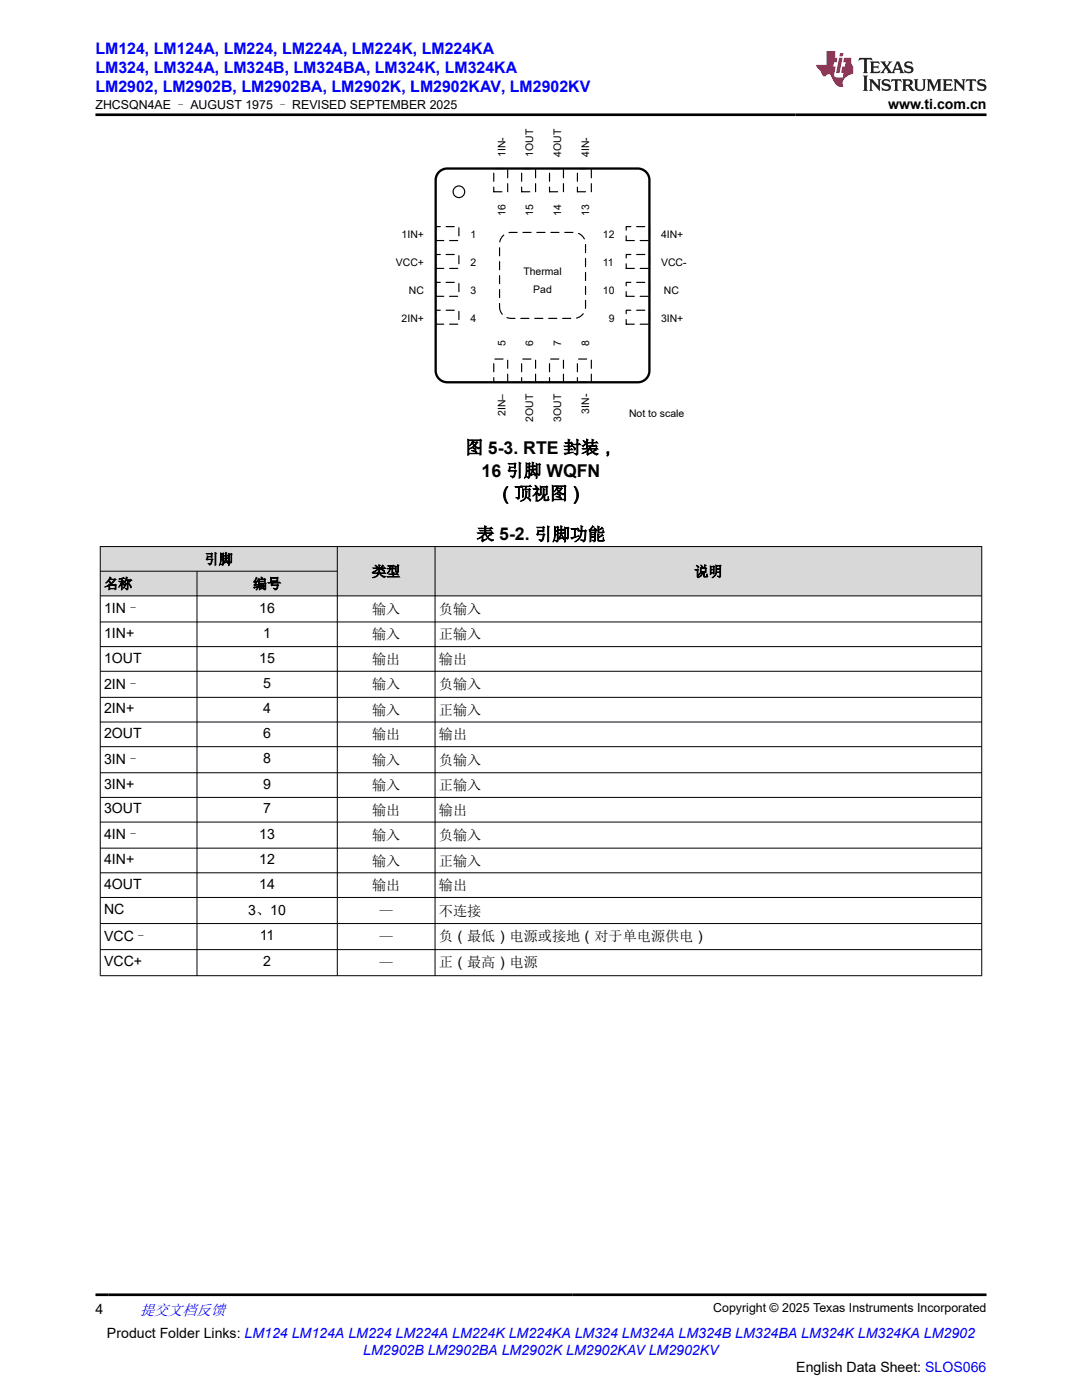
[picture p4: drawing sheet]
<svg xmlns="http://www.w3.org/2000/svg" width="216mm" height="279mm" viewBox="0 0 216 279" stroke-linecap="round" stroke-linejoin="round" font-family="sans-serif">
<defs><g id="words">
<g font-size="3.5">
<text x="92.9" y="90.5">图 5-3. RTE 封装，</text>
<text x="96.1" y="95.1">16 引脚 WQFN</text>
<text x="99.1" y="99.7">（顶视图）</text>
<text x="95.1" y="107.8">表 5-2. 引脚功能</text>
</g>
<g font-size="3.2" fill="#00f">
<text x="19.1" y="10.7">LM124, LM124A, LM224, LM224A, LM224K, LM224KA</text>
<text x="19.1" y="14.5">LM324, LM324A, LM324B, LM324BA, LM324K, LM324KA</text>
<text x="19.1" y="18.3">LM2902, LM2902B, LM2902BA, LM2902K, LM2902KAV, LM2902KV</text>
</g>
<text font-size="3" fill="#00f" x="27.9" y="262.4">提交文档反馈</text>
<g font-size="2.8">
<text x="177.2" y="21.7">www.ti.com.cn</text>
<text x="40.8" y="112.6">引脚</text>
<text x="20.8" y="117.5">名称</text>
<text x="50.5" y="117.5">编号</text>
<text x="74.2" y="115">类型</text>
<text x="138.5" y="115">说明</text>
<text x="20.8" y="122.4">1IN–</text>
<text x="51.7" y="122.3">16</text>
<text x="74.2" y="122.5">输入</text>
<text x="87.6" y="122.5">负输入</text>
<text x="20.8" y="127.3">1IN+</text>
<text x="52.5" y="127.3">1</text>
<text x="74.2" y="127.6">输入</text>
<text x="87.6" y="127.6">正输入</text>
<text x="20.8" y="132.2">1OUT</text>
<text x="20.8" y="137.4">2IN–</text>
<text x="51.7" y="132.2">15</text>
<text x="52.5" y="137.3">5</text>
<text x="74.2" y="132.5">输出</text>
<text x="74.2" y="137.6">输入</text>
<text x="87.6" y="132.5">输出</text>
<text x="87.6" y="137.6">负输入</text>
<text x="20.8" y="142.4">2IN+</text>
<text x="52.5" y="142.4">4</text>
<text x="74.2" y="142.6">输入</text>
<text x="87.6" y="142.6">正输入</text>
<text x="20.8" y="147.3">2OUT</text>
<text x="52.5" y="147.3">6</text>
<text x="74.2" y="147.6">输出</text>
<text x="87.6" y="147.6">输出</text>
<text x="20.8" y="152.5">3IN–</text>
<text x="52.5" y="152.3">8</text>
<text x="74.2" y="152.6">输入</text>
<text x="87.6" y="152.6">负输入</text>
<text x="20.8" y="157.4">3IN+</text>
<text x="52.5" y="157.4">9</text>
<text x="74.2" y="157.7">输入</text>
<text x="87.6" y="157.7">正输入</text>
<text x="20.8" y="162.3">3OUT</text>
<text x="20.8" y="167.5">4IN–</text>
<text x="51.7" y="167.4">13</text>
<text x="52.5" y="162.3">7</text>
<text x="74.2" y="162.6">输出</text>
<text x="74.2" y="167.7">输入</text>
<text x="87.6" y="162.6">输出</text>
<text x="87.6" y="167.7">负输入</text>
<text x="20.8" y="172.5">4IN+</text>
<text x="51.7" y="172.5">12</text>
<text x="74.2" y="172.7">输入</text>
<text x="87.6" y="172.7">正输入</text>
<text x="20.8" y="177.4">4OUT</text>
<text x="51.7" y="177.4">14</text>
<text x="74.2" y="177.7">输出</text>
<text x="87.6" y="177.7">输出</text>
<text x="20.8" y="182.4">NC</text>
<text x="49.5" y="182.6">3、10</text>
<text x="75.6" y="182.7">—</text>
<text x="87.6" y="182.7">不连接</text>
<text x="20.8" y="187.8">VCC–</text>
<text x="51.8" y="187.6">11</text>
<text x="75.6" y="187.9">—</text>
<text x="87.6" y="187.8">负（最低）电源或接地（对于单电源供电）</text>
<text x="20.8" y="192.9">VCC+</text>
<text x="52.5" y="192.9">2</text>
<text x="75.6" y="193.1">—</text>
<text x="87.6" y="193">正（最高）电源</text>
<text x="19" y="262.1">4</text>
<text x="21.4" y="266.9">Product Folder Links: LM124 LM124A LM224 LM224A LM224K LM224KA LM324 LM324A LM324B LM324BA LM324K LM324KA LM2902</text>
<text x="158.9" y="273.7">English Data Sheet: SLOS066</text>
</g>
<text font-size="2.8" fill="#00f" x="72.5" y="270.3">LM2902B LM2902BA LM2902K LM2902KAV LM2902KV</text>
<g font-size="2.5">
<text x="19" y="21.8">ZHCSQN4AE – AUGUST 1975 – REVISED SEPTEMBER 2025</text>
<text x="142.3" y="261.8">Copyright © 2025 Texas Instruments Incorporated</text>
</g>
<g font-size="2.1">
<text x="100.8" y="31.3" transform="rotate(-90 100.8 31.3)">1IN-</text>
<text x="106.4" y="31.3" transform="rotate(-90 106.4 31.3)">1OUT</text>
<text x="112" y="31.3" transform="rotate(-90 112 31.3)">4OUT</text>
<text x="117.5" y="31.3" transform="rotate(-90 117.5 31.3)">4IN-</text>
<text x="80.1" y="47.5">1IN+</text>
<text x="93.9" y="47.5">1</text>
<text x="100.8" y="43.1" transform="rotate(-90 100.8 43.1)">16</text>
<text x="106.4" y="43.1" transform="rotate(-90 106.4 43.1)">15</text>
<text x="112" y="43.1" transform="rotate(-90 112 43.1)">14</text>
<text x="117.5" y="43.1" transform="rotate(-90 117.5 43.1)">13</text>
<text x="120.3" y="47.5">12</text>
<text x="131.9" y="47.5">4IN+</text>
<text x="79" y="53.1">VCC+</text>
<text x="93.9" y="53.1">2</text>
<text x="120.3" y="53.1">11</text>
<text x="131.9" y="53.1">VCC-</text>
<text x="81.6" y="58.7">NC</text>
<text x="93.9" y="58.7">3</text>
<text x="104.4" y="55">Thermal</text>
<text x="106.4" y="58.4">Pad</text>
<text x="120.3" y="58.7">10</text>
<text x="132.5" y="58.7">NC</text>
<text x="80.1" y="64.2">2IN+</text>
<text x="93.9" y="64.2">4</text>
<text x="121.5" y="64.2">9</text>
<text x="131.9" y="64.2">3IN+</text>
<text x="100.8" y="69.1" transform="rotate(-90 100.8 69.1)">5</text>
<text x="106.4" y="69.1" transform="rotate(-90 106.4 69.1)">6</text>
<text x="112" y="69.1" transform="rotate(-90 112 69.1)">7</text>
<text x="117.5" y="69.1" transform="rotate(-90 117.5 69.1)">8</text>
<text x="100.8" y="83" transform="rotate(-90 100.8 83)">2IN–</text>
<text x="117.5" y="82.6" transform="rotate(-90 117.5 82.6)">3IN-</text>
<text x="125.5" y="83.2">Not to scale</text>
<text x="106.4" y="84.2" transform="rotate(-90 106.4 84.2)">2OUT</text>
<text x="112" y="84.2" transform="rotate(-90 112 84.2)">3OUT</text>
</g>
</g></defs>
<path d="M98.5 33.6h2.8v4.7h-2.8z" fill="none" stroke="#000" stroke-width=".23" stroke-dasharray="1.6 1.2"/>
<path d="M98.5 71.7h2.8v4.6h-2.8z" fill-rule="evenodd" fill="#fff"/>
<path d="M98.5 71.7h2.8v4.6h-2.8z" fill="none" stroke="#000" stroke-width=".23" stroke-dasharray="1.6 1.2"/>
<path d="M86.9 45.2h4.7v2.8h-4.7z" fill-rule="evenodd" fill="#fff"/>
<path d="M86.9 45.2h4.7v2.8h-4.7z" fill="none" stroke="#000" stroke-width=".23" stroke-dasharray="1.6 1.2"/>
<path d="M125 45.2h4.6v2.8h-4.6z" fill-rule="evenodd" fill="#fff"/>
<path d="M125 45.2h4.6v2.8h-4.6z" fill="none" stroke="#000" stroke-width=".23" stroke-dasharray="1.6 1.2"/>
<path d="M104.1 33.6h2.8v4.7h-2.8z" fill-rule="evenodd" fill="#fff"/>
<path d="M104.1 33.6h2.8v4.7h-2.8z" fill="none" stroke="#000" stroke-width=".23" stroke-dasharray="1.6 1.2"/>
<path d="M104.1 71.7h2.8v4.6h-2.8z" fill-rule="evenodd" fill="#fff"/>
<path d="M104.1 71.7h2.8v4.6h-2.8z" fill="none" stroke="#000" stroke-width=".23" stroke-dasharray="1.6 1.2"/>
<path d="M86.9 50.8h4.7v2.8h-4.7z" fill-rule="evenodd" fill="#fff"/>
<path d="M86.9 50.8h4.7v2.8h-4.7z" fill="none" stroke="#000" stroke-width=".23" stroke-dasharray="1.6 1.2"/>
<path d="M125 50.8h4.6v2.8h-4.6z" fill-rule="evenodd" fill="#fff"/>
<path d="M125 50.8h4.6v2.8h-4.6z" fill="none" stroke="#000" stroke-width=".23" stroke-dasharray="1.6 1.2"/>
<path d="M109.7 33.6h2.7v4.7h-2.7z" fill-rule="evenodd" fill="#fff"/>
<path d="M109.7 33.6h2.7v4.7h-2.7z" fill="none" stroke="#000" stroke-width=".23" stroke-dasharray="1.6 1.2"/>
<path d="M109.7 71.7h2.7v4.6h-2.7z" fill-rule="evenodd" fill="#fff"/>
<path d="M109.7 71.7h2.7v4.6h-2.7z" fill="none" stroke="#000" stroke-width=".23" stroke-dasharray="1.6 1.2"/>
<path d="M86.9 56.4h4.7v2.7h-4.7z" fill-rule="evenodd" fill="#fff"/>
<path d="M86.9 56.4h4.7v2.7h-4.7z" fill="none" stroke="#000" stroke-width=".23" stroke-dasharray="1.6 1.2"/>
<path d="M125 56.4h4.6v2.7h-4.6z" fill-rule="evenodd" fill="#fff"/>
<path d="M125 56.4h4.6v2.7h-4.6z" fill="none" stroke="#000" stroke-width=".23" stroke-dasharray="1.6 1.2"/>
<path d="M115.2 33.6h2.8v4.7h-2.8z" fill-rule="evenodd" fill="#fff"/>
<path d="M115.2 33.6h2.8v4.7h-2.8z" fill="none" stroke="#000" stroke-width=".23" stroke-dasharray="1.6 1.2"/>
<path d="M115.2 71.7h2.8v4.6h-2.8z" fill-rule="evenodd" fill="#fff"/>
<path d="M115.2 71.7h2.8v4.6h-2.8z" fill="none" stroke="#000" stroke-width=".23" stroke-dasharray="1.6 1.2"/>
<path d="M86.9 61.9h4.7v2.8h-4.7z" fill-rule="evenodd" fill="#fff"/>
<path d="M86.9 61.9h4.7v2.8h-4.7z" fill="none" stroke="#000" stroke-width=".23" stroke-dasharray="1.6 1.2"/>
<path d="M125 61.9h4.6v2.8h-4.6z" fill-rule="evenodd" fill="#fff"/>
<path d="M125 61.9h4.6v2.8h-4.6z" fill="none" stroke="#000" stroke-width=".23" stroke-dasharray="1.6 1.2"/>
<circle cx="91.6" cy="38.3" r="1.16" fill="none" stroke="#000" stroke-width=".23"/>
<path d="M87.4 34.5a2.31 2.31 0 0 1 1.8-.9h38.1a2.32 2.32 0 0 1 2.3 2.4v38a2.32 2.32 0 0 1-2.3 2.3h-38.1a2.32 2.32 0 0 1-2.3-2.3v-38l.1-.6z" fill="none" stroke="#000" stroke-width=".46"/>
<path d="M100.2 47.3a2.31 2.31 0 0 1 1.8-.9h12.5a2.32 2.32 0 0 1 2.3 2.3v12.5a2.32 2.32 0 0 1-2.3 2.3h-12.5a2.32 2.32 0 0 1-2.3-2.3v-12.5v-.5z" fill-rule="evenodd" fill="#fff"/>
<path d="M100.2 47.3a2.31 2.31 0 0 1 1.8-.9h12.5a2.32 2.32 0 0 1 2.3 2.3v12.5a2.32 2.32 0 0 1-2.3 2.3h-12.5a2.32 2.32 0 0 1-2.3-2.3v-12.5v-.5z" fill="none" stroke="#000" stroke-width=".23" stroke-dasharray="1.6 1.2"/>
<g fill="#d8d8d8">
<path d="M20 109.1h175.9v4.9h-175.9z" fill-rule="evenodd"/>
<path d="M20.1 109.1h47.1v4.8h-47.1z" fill-rule="evenodd"/>
<path d="M67.4 109.1h19.3v9.8h-19.3z" fill-rule="evenodd"/>
<path d="M86.9 109.1h108.9v9.8h-108.9z" fill-rule="evenodd"/>
<path d="M20.1 114.1h19.1v4.8h-19.1z" fill-rule="evenodd"/>
<path d="M39.4 114.1h27.8v4.8h-27.8z" fill-rule="evenodd"/>
</g>
<g fill="none" stroke="#000" stroke-width=".2">
<path d="M19.9 109.1h176.1M19.9 114h47.5M19.9 118.9h176.1M20 109v85.8M39.3 114v80.8M67.3 109v85.8M86.8 109v85.8M195.9 109v85.8M19.9 124.1h176.1M19.9 129h176.1M19.9 134h176.1M19.9 139.2h176.1"/>
<path d="M19.9 144.1h176.1M19.9 149h176.1M19.9 154.2h176.1M19.9 159.1h176.1M19.9 164.1h176.1M19.9 169.3h176.1M19.9 174.2h176.1M19.9 179.1h176.1M19.9 184.3h176.1M19.9 189.5h176.1M19.9 194.7h176.1"/>
</g>
<path d="M171.5 11.6l-.2 .5 .5-.2h.6v.1v2.2l-.2 .4h1l-.2-.4v-2.2v-.1h.5l.6 .2-.2-.5zM173.6 12.3l.2 .4v1.5l-.2 .4h1.9l.1-.6a1.08 1.08 0 0 1-1.3 .2v-.7h.6l.4 .2v-.7l-.4 .2h-.6v-.5l.2-.2a1 1 0 0 1 1 .3l-.1-.5zM175.7 12.3l.9 1.1-1 1.2h.9l-.2-.2 .5-.8 .4 .8-.2 .2h1.6l-.2-.2 .2-.5h.9l.1 .5-.1 .2h.9l-.2-.3-.8-2h-.5l-.9 2.2-.9-1.1 .9-1.1h-.8l.2 .2-.4 .6-.4-.6 .2-.2zM179 12.7l.4 1h-.7zM180.7 12.4a.65 .65 0 0 0-.2 .7 .65 .65 0 0 0 .6 .5l.6 .1 .1 .3a.79 .79 0 0 1-.7 .4 .79 .79 0 0 1-.7-.5l.1 .7 .2-.1a.93 .93 0 0 0 1.1 .1 .93 .93 0 0 0 .4-1 1.46 1.46 0 0 0-1.2-.6l-.1-.3a1.09 1.09 0 0 1 1.2 .2l-.2-.6-.1 .1-.5-.2zM172.2 15.1l.2 .4v2.2l-.2 .4h1l-.2-.4v-2.2l.2-.4zM173.4 15.8l.2 .4v1.5l-.2 .4h.8l-.3-.4 .1-1.3 1.6 1.8v-2l.2-.4h-.7l.1 .2 .1 1.1-1.2-1.3zM176.2 15.9a.65 .65 0 0 0-.2 .8 .65 .65 0 0 0 .6 .4l.6 .2 .1 .2a.79 .79 0 0 1-.7 .4 .79 .79 0 0 1-.7-.5l.1 .7 .2-.1a.93 .93 0 0 0 1.1 .1 .93 .93 0 0 0 .4-.9 1.46 1.46 0 0 0-1.2-.6l-.1-.4a1.09 1.09 0 0 1 1.2 .2l-.1-.6-.2 .1-.5-.1zM177.9 15.8l-.1 .6a.63 .63 0 0 1 .8-.3v1.6l-.3 .4h1l-.2-.4v-1.6a.66 .66 0 0 1 .8 .3l-.1-.6zM180 15.8l.2 .4v1.5l-.2 .4h1l-.2-.2-.1-.7h.5l.1 .2a.79 .79 0 0 0 1.2 .6l-1-.9a.61 .61 0 0 0 .6-.6 .61 .61 0 0 0-.5-.7zM180.8 16.1h.1a.47 .47 0 0 1 .5 .1 .47 .47 0 0 1 .1 .5l-.1 .1-.7 .1zM182.3 15.8l.2 .2a2.27 2.27 0 0 0 .4 2 1.04 1.04 0 0 0 1.7-.7v-1.3l.2-.2h-.8l.2 .4v1.1a.6 .6 0 0 1-.6 .6 .6 .6 0 0 1-.6-.6v-1.1l.3-.4zM184.9 15.8l.2 .4v1.5l-.2 .4h.8l-.3-.4v-1.4l.9 1.9 .9-1.9v1.4l-.3 .4h1l-.2-.4v-1.5l.2-.4h-.8l-.7 1.5-.6-1.5zM188.1 15.8l.2 .4v1.5l-.2 .4h1.9l.1-.6a1.09 1.09 0 0 1-1.3 .2v-.7h.6l.4 .2v-.6l-.4 .2h-.6v-.6l.2-.1a1.01 1.01 0 0 1 1 .3l-.1-.6zM190.2 15.8l.3 .4v1.5l-.3 .4h.8l-.2-.4v-1.3l1.6 1.8v-2l.2-.4h-.7l.2 .2v1.1l-1.2-1.3zM192.8 15.8l-.1 .6a.63 .63 0 0 1 .8-.3v1.6l-.3 .4h1l-.2-.4v-1.6a.66 .66 0 0 1 .8 .3l-.1-.6zM195.2 15.9a.65 .65 0 0 0-.2 .8 .65 .65 0 0 0 .6 .4l.6 .2 .2 .2a.79 .79 0 0 1-.7 .4 .79 .79 0 0 1-.7-.5l.1 .7 .2-.1a.93 .93 0 0 0 1 .1 .93 .93 0 0 0 .5-.9 1.46 1.46 0 0 0-1.3-.6v-.4a1.09 1.09 0 0 1 1.2 .2l-.2-.6-.2 .1-.5-.1z" fill="#231f20"/>
<path d="M164.9 10.2v2.8h-2l.1 .3 .8 1a.95 .95 0 0 0 1 .9 .59 .59 0 0 1 .5-.4 .59 .59 0 0 1 .5 .4l.4 .7a1.59 1.59 0 0 0 2.1 1.4 1.61 1.61 0 0 1 1-2.3l1-.3-.1-1.5a1.59 1.59 0 0 1-.3-1.7h-1.5l-.2 .9h.6l-.2 .9h-.5l-.2 1v.2l.4 .1-.1 .9h-.7a.73 .73 0 0 1-1-.7l.3-1.5h-.5l.1-.9h.5l.2-.9h-.5v-1.3zM167.4 11.5l-.6 3.1h.7l.6-3.1zM167.6 10.6l-.1 .6h.7l.1-.6z" fill="#ed1c24"/>
<path d="M19 22.9h177.8M19 258.4h177.8" fill="none" stroke="#000" stroke-width=".53"/>
<use href="#words"/>
</svg>
